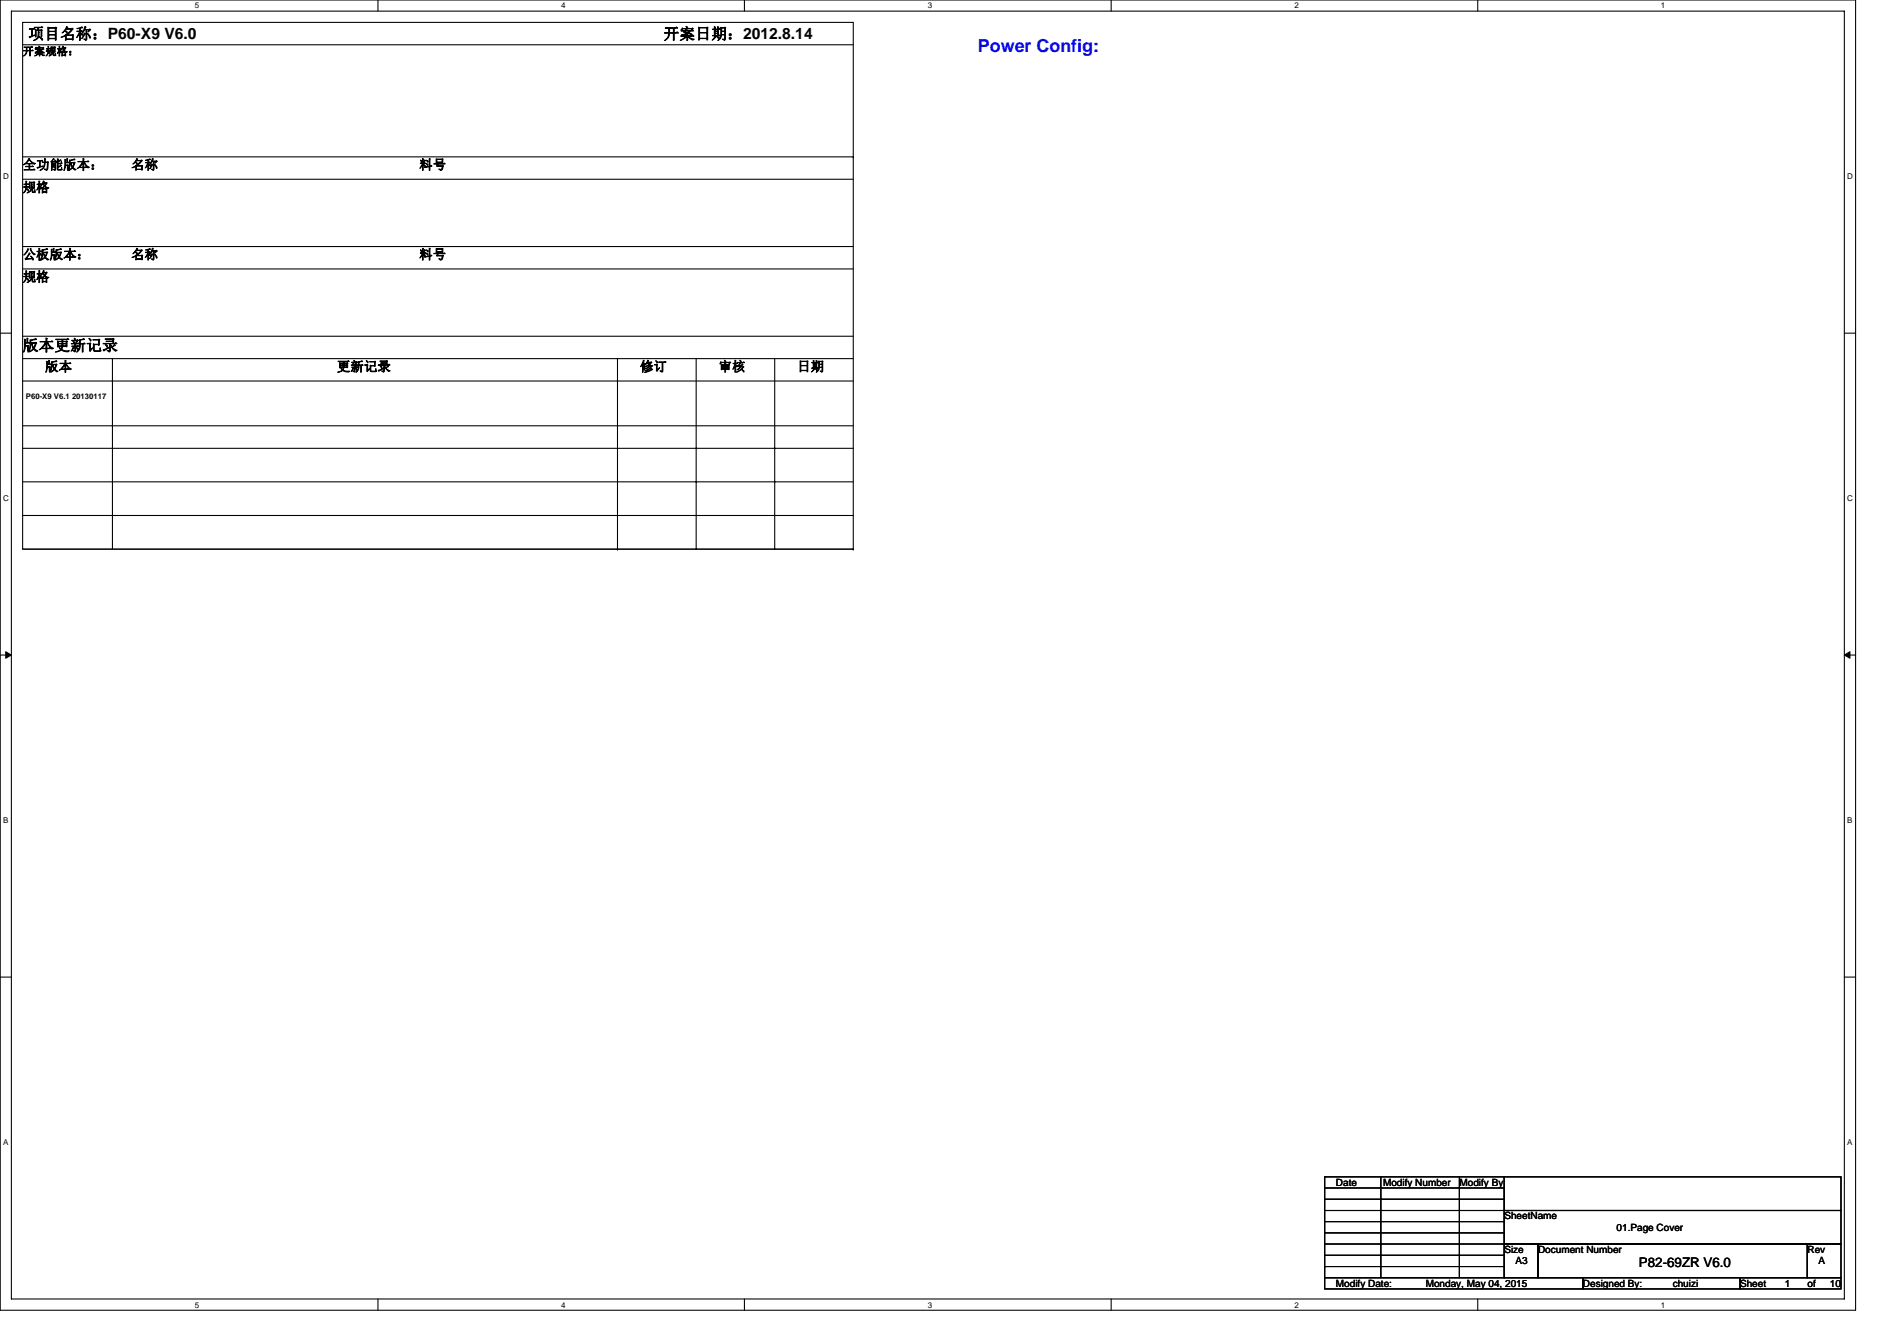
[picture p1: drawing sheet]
<svg xmlns="http://www.w3.org/2000/svg" width="297mm" height="210mm" viewBox="0 0 297 210" stroke-linecap="round" stroke-linejoin="round" font-family="sans-serif">
<defs><g id="words">
<text font-size="2.8" fill="#00f" x="154.4" y="8.3">Power Config:</text>
<g font-size="2.5">
<text x="4.5" y="6.2">项目名称：P60-X9 V6.0</text>
<text x="104.8" y="6.2">开案日期：2012.8.14</text>
<text x="3.6" y="55.4">版本更新记录</text>
</g>
<g font-size="2.1">
<text x="3.6" y="26.7">全功能版本：</text>
<text x="20.7" y="26.7">名称</text>
<text x="66.2" y="26.7">料号</text>
<text x="3.6" y="30.3">规格</text>
<text x="3.6" y="40.9">公板版本：</text>
<text x="20.7" y="40.9">名称</text>
<text x="66.2" y="40.9">料号</text>
<text x="3.6" y="44.4">规格</text>
<text x="7.1" y="58.6">版本</text>
<text x="53.2" y="58.6">更新记录</text>
<text x="101.1" y="58.6">修订</text>
<text x="113.5" y="58.6">审核</text>
<text x="125.9" y="58.6">日期</text>
<text x="258.8" y="200.1">P82-69ZR V6.0</text>
</g>
<text font-size="1.7" x="3.6" y="8.7">开案规格：</text>
<g font-size="1.6">
<text x="211" y="187.2">Date</text>
<text x="218.4" y="187.2">Modify Number</text>
<text x="230.5" y="187.2">Modify By</text>
<text x="237.6" y="197.8">Size</text>
<text x="237.6" y="192.5">SheetName</text>
<text x="242.9" y="197.8">Document Number</text>
<text x="255.3" y="194.3">01.Page Cover</text>
<text x="285.4" y="197.8">Rev</text>
<text x="211" y="203.2">Modify Date:</text>
<text x="225.1" y="203.2">Monday, May 04, 2015</text>
<text x="239.3" y="199.6">A3</text>
<text x="250" y="203.2">Designed By:</text>
<text x="264.2" y="203.2">chuizi</text>
<text x="274.8" y="203.2">Sheet</text>
<text x="281.9" y="203.2">1</text>
<text x="285.4" y="203.2">of</text>
<text x="287.2" y="199.6">A</text>
<text x="289" y="203.2">10</text>
</g>
<g font-size="1.3">
<text x="30.8" y="1.3">5</text>
<text x="88.6" y="1.3">4</text>
<text x="146.5" y="1.3">3</text>
<text x="204.4" y="1.3">2</text>
<text x="262.3" y="1.3">1</text>
<text x=".5" y="28.3">D</text>
<text x="291.7" y="28.3">D</text>
<text x=".5" y="79.2">C</text>
<text x="291.7" y="79.2">C</text>
<text x=".5" y="130">B</text>
<text x="291.7" y="130">B</text>
<text x=".5" y="180.8">A</text>
<text x="291.7" y="180.8">A</text>
<text x="30.8" y="206.4">5</text>
<text x="88.6" y="206.4">4</text>
<text x="146.5" y="206.4">3</text>
<text x="204.4" y="206.4">2</text>
<text x="262.3" y="206.4">1</text>
</g>
<text font-size="1.2" x="4.1" y="63.1">P60-X9 V6.1 20130117</text>
</g></defs>
<path d="M0 0h293v206.9h-293zM1.8 1.8h289.5v203.3h-289.5z" fill="none" stroke="#000" stroke-width=".17"/>
<g fill="#fff">
<path d="M30.8 .2h.7v1.4h-.7z"/>
<path d="M30.8 205.3h.7v1.4h-.7z"/>
</g>
<path d="M59.7 0v1.8M59.7 205.1v1.8" fill="none" stroke="#000" stroke-width=".17"/>
<g fill="#fff">
<path d="M88.6 .2h.7v1.4h-.7z"/>
<path d="M88.6 205.3h.7v1.4h-.7z"/>
</g>
<path d="M117.6 0v1.8M117.6 205.1v1.8" fill="none" stroke="#000" stroke-width=".17"/>
<g fill="#fff">
<path d="M146.5 .2h.7v1.4h-.7z"/>
<path d="M146.5 205.3h.7v1.4h-.7z"/>
</g>
<path d="M175.5 0v1.8M175.5 205.1v1.8" fill="none" stroke="#000" stroke-width=".17"/>
<g fill="#fff">
<path d="M204.4 .2h.7v1.4h-.7z"/>
<path d="M204.4 205.3h.7v1.4h-.7z"/>
</g>
<path d="M233.4 0v1.8M233.4 205.1v1.8" fill="none" stroke="#000" stroke-width=".17"/>
<g fill="#fff">
<path d="M262.3 .2h.7v1.4h-.7z"/>
<path d="M262.3 205.3h.7v1.4h-.7z"/>
<path d="M.5 27.2h.9v1.4h-.9z"/>
<path d="M291.7 27.2h.9v1.4h-.9z"/>
<path d="M.5 78h.9v1.4h-.9z"/>
<path d="M291.7 78h.9v1.4h-.9z"/>
</g>
<path d="M0 52.6h1.8M291.3 52.6h1.7" fill="none" stroke="#000" stroke-width=".17"/>
<g fill="#fff">
<path d="M.5 128.8h.8v1.5h-.8z"/>
<path d="M291.7 128.8h.9v1.5h-.9z"/>
</g>
<path d="M0 103.4h1.8M291.3 103.4h1.7" fill="none" stroke="#000" stroke-width=".17"/>
<path d="M.9 102.9l.9 .5-.9 .5zM291.3 103.4l.8-.5v1z" fill="#000" stroke="#000" stroke-width=".16"/>
<g fill="#fff">
<path d="M.5 179.7h.8v1.4h-.8z"/>
<path d="M291.7 179.7h.9v1.4h-.9z"/>
</g>
<g fill="none" stroke="#000" stroke-width=".17">
<path d="M3.6 3.5h131.1v83.2h-131.1zM3.6 7.1h131.1M3.6 28.3h131.1M3.6 38.9h131.1M3.6 24.8h131.1M134.7 24.8h.1M3.6 42.5h131.1M3.6 53.1h131.1M3.6 56.6h131.1M17.8 56.6v30.1M97.5 56.6v30.1M109.9 56.6v30.1"/>
<path d="M122.3 56.6v30.1M3.6 60.2h131.1M3.6 67.2h131.1M3.6 70.8h131.1M3.6 76.1h131.1M3.6 81.4h131.1M3.6 86.7h131.1M97.5 86.7h.1M134.7 86.7h.1M0 154.3h1.8M291.3 154.3h1.7M209.2 185.8h28.3v15.9h-28.3z"/>
<path d="M209.2 187.6h28.3M209.2 189.3h28.3M209.2 191.1h28.3M209.2 192.9h28.3M209.2 194.6h28.3M209.2 196.4h28.3M209.2 198.2h28.3M209.2 200h.1M209.2 200h28.3M218.1 185.8v15.9M230.5 185.8v15.9M237.6 185.8h53.1v5.3h-53.1z"/>
<path d="M237.6 191.1h53.1v5.3h-53.1zM237.6 196.4h5.3v5.3h-5.3zM242.9 196.4h42.5v5.3h-42.5zM285.4 196.4h5.3v5.3h-5.3zM209.2 201.7h40.8v1.8h-40.8zM250 201.7h24.8v1.8h-24.8zM274.8 201.7h15.9v1.8h-15.9z"/>
</g>
<use href="#words"/>
</svg>
